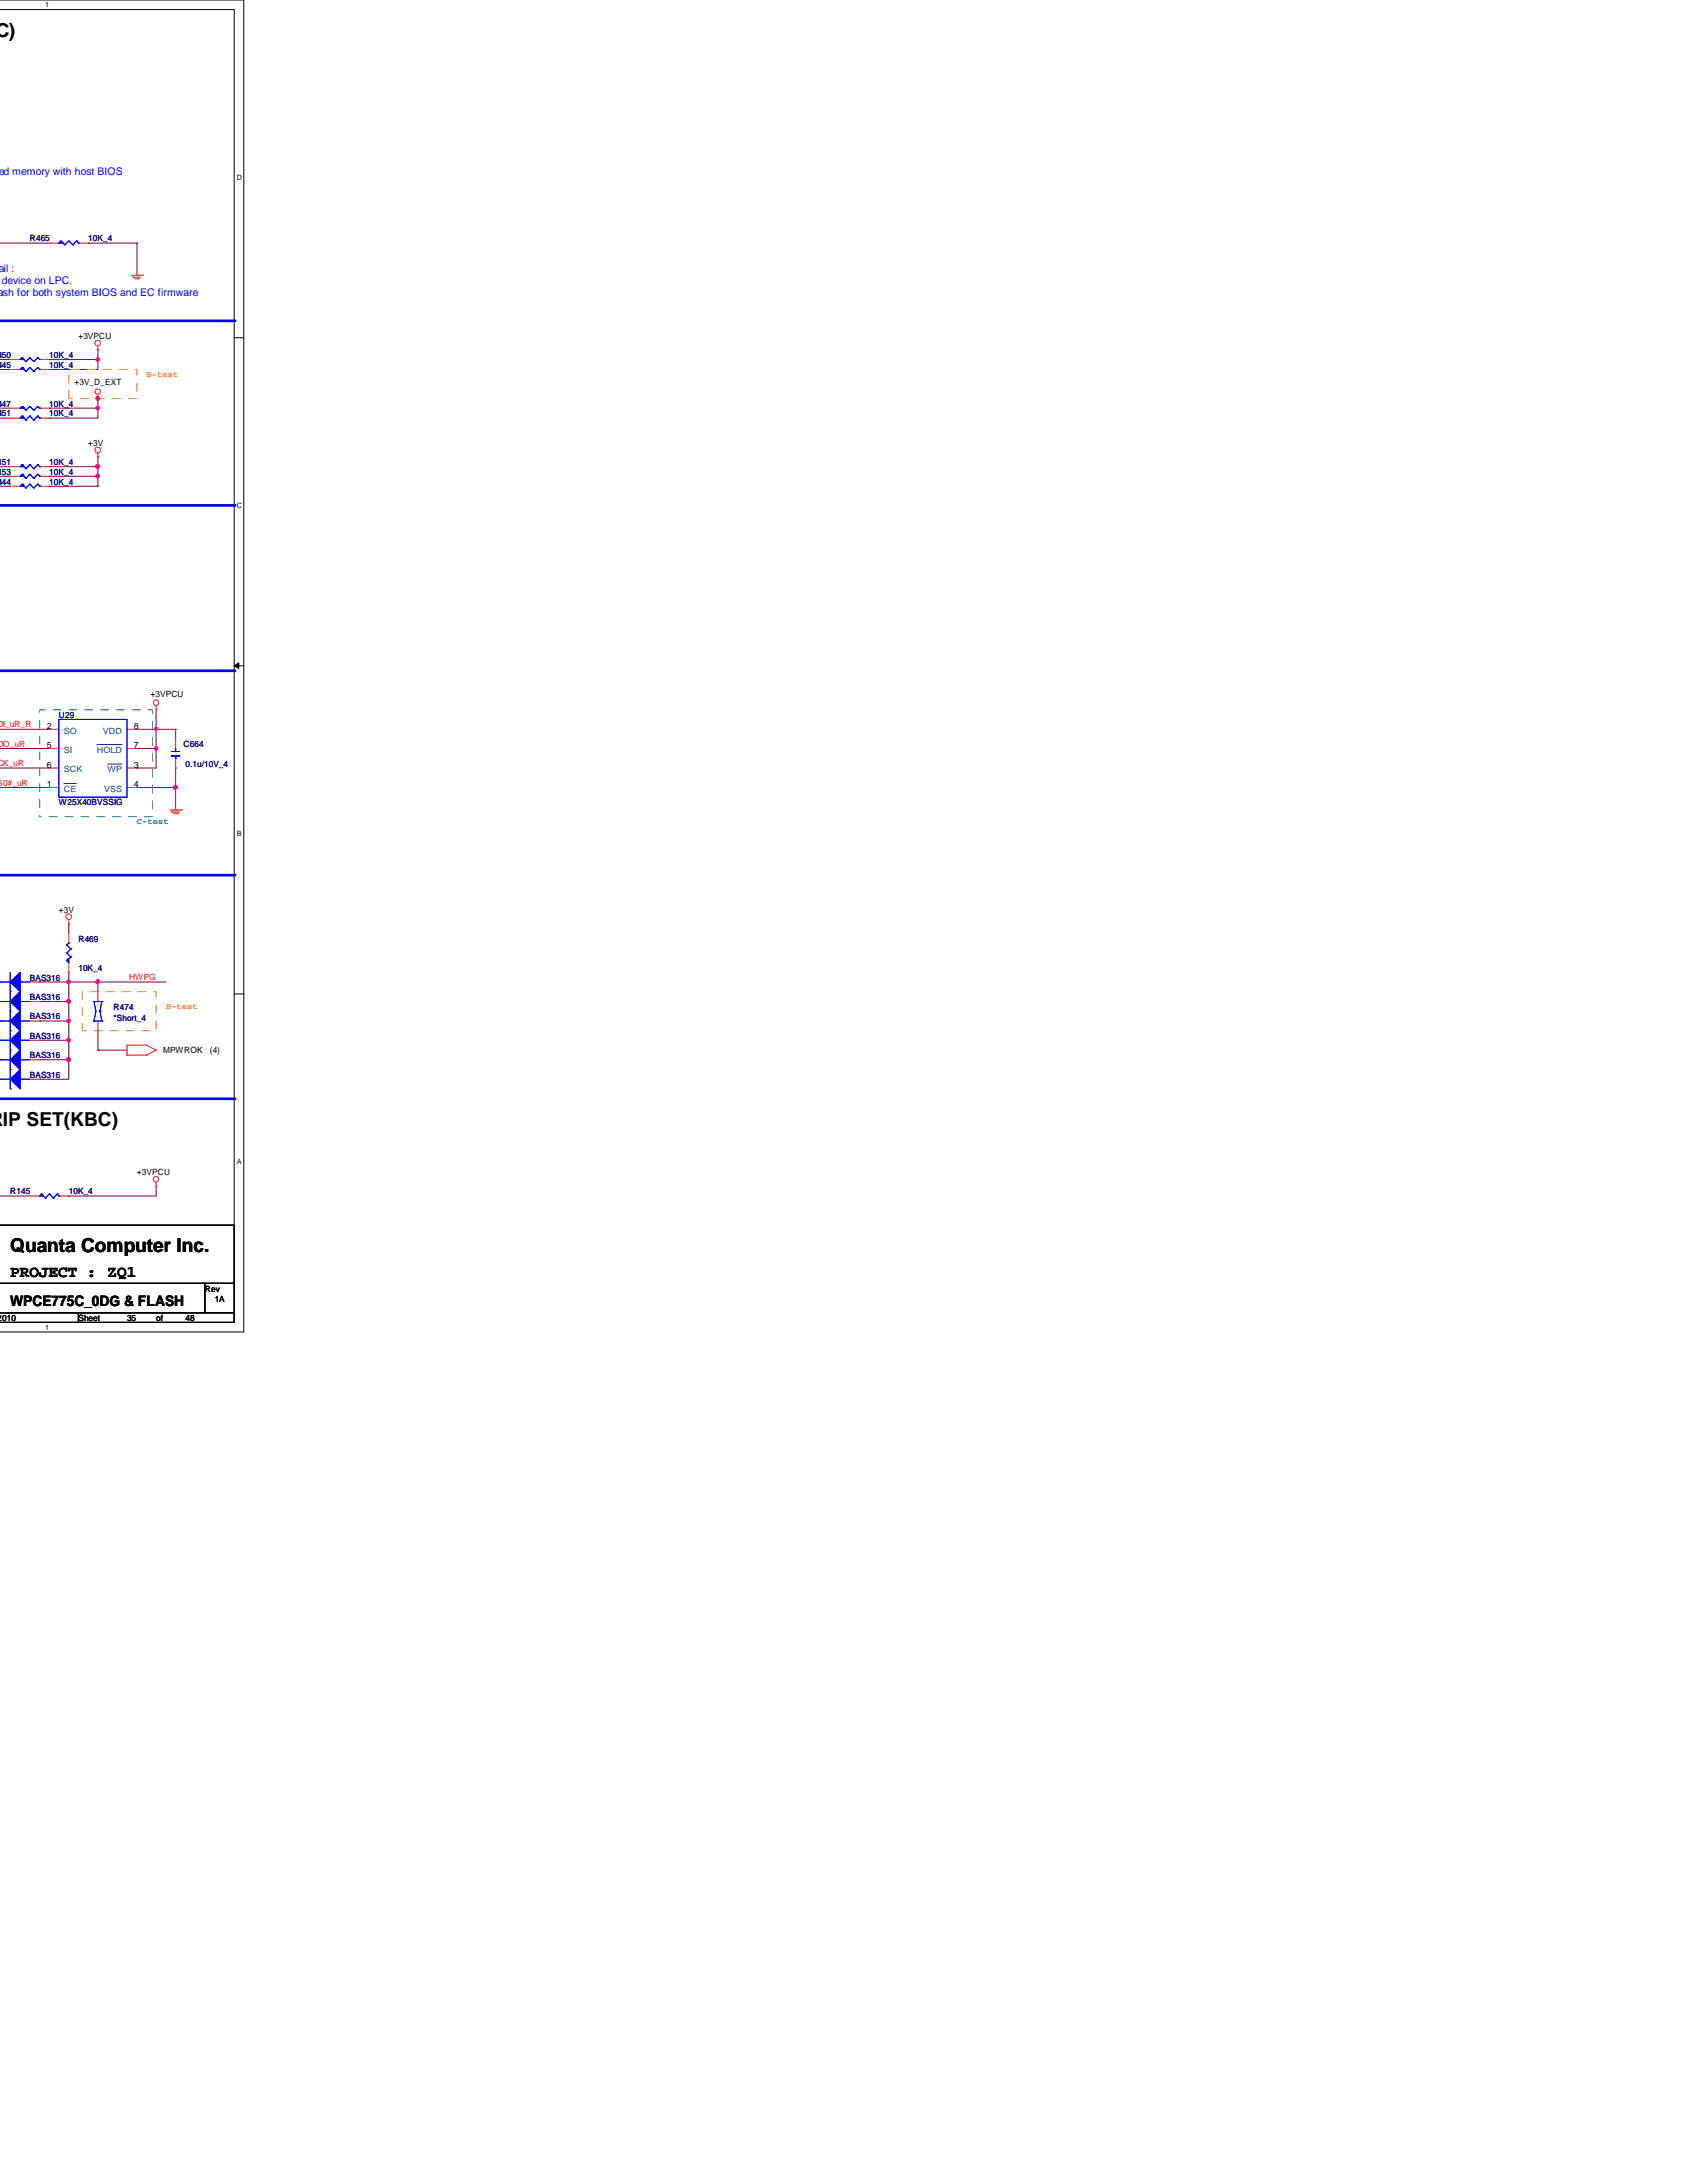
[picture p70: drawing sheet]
<svg xmlns="http://www.w3.org/2000/svg" width="216mm" height="279mm" viewBox="0 0 216 279" stroke-linecap="round" stroke-linejoin="round" font-family="sans-serif">
<defs><g id="words">
<g font-size="2.5">
<text x="-.6" y="4.7">C)</text>
<text x=".4" y="144.1">IP SET(KBC)</text>
<text x="1.3" y="160.3">Quanta Computer Inc.</text>
</g>
<text font-size="2.1" x="1.3" y="163.5">PROJECT : ZQ1</text>
<text font-size="1.9" x="1.3" y="167.2">WPCE775C_0DG &amp; FLASH</text>
<g font-size="1.4" fill="#00f">
<text x="-.7" y="22.4">red memory with host BIOS</text>
<text x="-.2" y="34.8">ail :</text>
<text x="-.6" y="37.9">lash for both system BIOS and EC firmware</text>
<text x=".3" y="36.4">device on LPC.</text>
</g>
<g font-size="1.1" fill="#000080">
<text x="3.8" y="30.9">R465</text>
<text x="11.3" y="30.9">10K_4</text>
<text x="-.3" y="45.8">450</text>
<text x="-.3" y="47.1">445</text>
<text x="6.3" y="45.8">10K_4</text>
<text x="6.3" y="47.1">10K_4</text>
<text x="-.3" y="53.3">451</text>
<text x="-.3" y="52.1">447</text>
<text x="6.3" y="53.3">10K_4</text>
<text x="6.3" y="52.1">10K_4</text>
<text x="-.3" y="59.5">151</text>
<text x="6.3" y="59.5">10K_4</text>
<text x="-.3" y="62">444</text>
<text x="-.3" y="60.8">153</text>
<text x="6.3" y="62">10K_4</text>
<text x="6.3" y="60.8">10K_4</text>
<text x="7.5" y="91.9">U29</text>
<text x="23.5" y="95.6">C664</text>
<text x="23.7" y="98.1">0.1u/10V_4</text>
<text x="7.5" y="103.1">W25X40BVSSIG</text>
<text x="3.8" y="125.5">BAS316</text>
<text x="10" y="120.5">R469</text>
<text x="10" y="124.2">10K_4</text>
<text x="3.8" y="128">BAS316</text>
<text x="3.8" y="130.5">BAS316</text>
<text x="14.5" y="129.2">R474</text>
<text x="14.5" y="130.7">*Short_4</text>
<text x="3.8" y="135.5">BAS316</text>
<text x="3.8" y="138">BAS316</text>
<text x="3.8" y="133">BAS316</text>
<text x="1.3" y="152.9">R145</text>
<text x="8.8" y="152.9">10K_4</text>
</g>
<g font-size="1.1">
<text x="10" y="43.3">+3VPCU</text>
<text x="9.5" y="49.3">+3V_D_EXT</text>
<text x="11.3" y="57.1">+3V</text>
<text x="19.3" y="89.2">+3VPCU</text>
<text x="6" y="93.3">2</text>
<text x="6" y="95.8">5</text>
<text x="17.1" y="95.8">7</text>
<text x="17.1" y="93.3">8</text>
<text x="6" y="100.8">1</text>
<text x="6" y="98.3">6</text>
<text x="17.1" y="98.3">3</text>
<text x="17.1" y="100.8">4</text>
<text x="7.5" y="116.8">+3V</text>
<text x="20.9" y="134.8">MPWROK</text>
<text x="26.8" y="134.8">(4)</text>
<text x="17.5" y="150.4">+3VPCU</text>
<text x="26.2" y="165.3">Rev</text>
<text x="27.5" y="166.6">1A</text>
<text x="-.9" y="169.1">, 2010</text>
<text x="10" y="169.1">Sheet</text>
<text x="16.3" y="169.1">35</text>
<text x="20" y="169.1">of</text>
<text x="23.7" y="169.1">48</text>
</g>
<g font-size="1.1" fill="#ff8000">
<text x="18.8" y="48.2">B-test</text>
<text x="21.3" y="129.1">B-test</text>
</g>
<g font-size="1.1" fill="#f00">
<text x="-.4" y="95.5">DO_uR</text>
<text x="-.4" y="93.1">DI_uR_R</text>
<text x="-.4" y="98">CK_uR</text>
<text x="-.3" y="100.5">S0#_uR</text>
<text x="16.5" y="125.4">HWPG</text>
</g>
<g font-size="1.1" fill="#004080">
<text x="8.2" y="93.9">SO</text>
<text x="13.2" y="93.9">VDD</text>
<text x="8.2" y="101.3">CE</text>
<text x="8.2" y="96.4">SI</text>
<text x="8.2" y="98.8">SCK</text>
<text x="12.4" y="96.4">HOLD</text>
<text x="13.3" y="101.3">VSS</text>
<text x="13.8" y="98.8">WP</text>
</g>
<text font-size="1.1" fill="#008080" x="17.5" y="105.5">C-test</text>
<g font-size=".9">
<text x="5.8" y=".9">1</text>
<text x="30.3" y="23">D</text>
<text x="30.3" y="65">C</text>
<text x="30.3" y="107">B</text>
<text x="30.3" y="149">A</text>
<text x="5.8" y="170.2">1</text>
</g>
</g></defs>
<path d="M-.1 0h31.3v170.5h-31.2M-.1 1.2h30.1v168h-30.1" fill="none" stroke="#000" stroke-width=".13"/>
<g fill="#fff">
<path d="M5.8 .1h.5v1h-.5z"/>
<path d="M5.8 169.4h.5v1h-.5z"/>
<path d="M30.3 22.2h.6v1h-.6z"/>
<path d="M30.3 64.2h.6v1h-.6z"/>
</g>
<path d="M30 43.2h1.2" fill="none" stroke="#000" stroke-width=".13"/>
<path d="M30.3 106.2h.6v1h-.6z" fill="#fff"/>
<path d="M30 85.2l.6-.4v.8zM30 85.2h1.2" fill="none" stroke="#000" stroke-width=".13"/>
<path d="M30 85.2l.6-.4v.8z" fill="#000"/>
<path d="M30.3 148.2h.6v1h-.6z" fill="#fff"/>
<path d="M30 127.2h1.2" fill="none" stroke="#000" stroke-width=".13"/>
<path d="M0 31.1h6.3M11.3 31.1h.1M11.3 31.1h6.2M8.8 118.2h.1M8.8 118.2v1.3M5.1 130.7h.1M5.1 130.7h3.7M0 153.1h3.8M8.8 153.1h.1M8.8 153.1h11.2" fill="none" stroke="#800040" stroke-width=".13"/>
<path d="M8.6 130.5h.3l.1 .1-.1 .2-.1 .1-.2-.1z" fill-rule="evenodd" fill="#f0f"/>
<path d="M8.6 130.5h.3l.1 .1-.1 .2-.1 .1-.2-.1z" fill="none" stroke="#f0f" stroke-width=".13"/>
<path d="M5.1 128.2h.1M5.1 125.7h.1M5.1 128.2h3.7M5.1 125.7h3.7M12.5 125.7h.1M12.5 125.7h8.8" fill="none" stroke="#800040" stroke-width=".13"/>
<path d="M8.6 125.5h.3l.1 .1-.1 .2-.1 .1-.2-.1z" fill-rule="evenodd" fill="#f0f"/>
<path d="M8.6 125.5h.3l.1 .1-.1 .2-.1 .1-.2-.1z" fill="none" stroke="#f0f" stroke-width=".13"/>
<path d="M17.5 31.1h.1M17.5 31.1v3.7M-.1 47.3h1.4M6.3 46h.1M6.3 46h6.2M17.5 95.8h.1M17.5 95.8h2.5M20 90.8h.1M20 90.8v2.5M22.5 98.3h.1M22.5 98.3v5M22.5 100.8h.1" fill="none" stroke="#800040" stroke-width=".13"/>
<path d="M12.3 45.9h.4v.1v.2h-.2h-.2z" fill-rule="evenodd" fill="#f0f"/>
<path d="M12.3 45.9h.4v.1v.2h-.2h-.2z" fill="none" stroke="#f0f" stroke-width=".13"/>
<g fill="none" stroke="#800040" stroke-width=".13">
<path d="M12.5 44.8h.1M12.5 44.8v1.2M17.5 93.3h.1M17.5 93.3h5M20 95.8h.1M20 93.3h.1M20 95.8v2.5M12.5 131.9h.1M12.5 125.7h.1M12.5 125.7v1.2M12.5 131.9v2.5M20 151.8h.1"/>
<path d="M20 151.8v1.3"/>
</g>
<path d="M12.3 125.5h.4v.1v.2l-.2 .1-.2-.1z" fill-rule="evenodd" fill="#f0f"/>
<path d="M12.3 125.5h.4v.1v.2l-.2 .1-.2-.1z" fill="none" stroke="#f0f" stroke-width=".13"/>
<path d="M8.8 130.7h.1M8.8 128.2h.1M8.8 128.2v4.9M12.5 134.4h.1M12.5 134.4h3.8" fill="none" stroke="#800040" stroke-width=".13"/>
<path d="M8.6 128h.3l.1 .1-.1 .2-.1 .1-.2-.1z" fill-rule="evenodd" fill="#f0f"/>
<path d="M8.6 128h.3l.1 .1-.1 .2-.1 .1-.2-.1z" fill="none" stroke="#f0f" stroke-width=".13"/>
<path d="M5.1 133.1h.1M5.1 133.1h3.7" fill="none" stroke="#800040" stroke-width=".13"/>
<path d="M8.6 133h.3l.1 .1-.1 .2-.1 .1-.2-.1z" fill-rule="evenodd" fill="#f0f"/>
<path d="M8.6 133h.3l.1 .1-.1 .2-.1 .1-.2-.1z" fill="none" stroke="#f0f" stroke-width=".13"/>
<path d="M-.1 46h1.4M6.3 47.3h.1M6.3 47.3h6.2M17.5 100.8h.1M17.5 100.8h5M8.8 125.7h.1M8.8 125.7v2.5" fill="none" stroke="#800040" stroke-width=".13"/>
<path d="M22.3 100.6h.3l.1 .2-.1 .1-.2 .1-.1-.1z" fill-rule="evenodd" fill="#f0f"/>
<path d="M22.3 100.6h.3l.1 .2-.1 .1-.2 .1-.1-.1z" fill="none" stroke="#f0f" stroke-width=".13"/>
<path d="M20 93.3h.1M20 93.3v2.5M22.5 93.3h.1M22.5 93.3v1.3" fill="none" stroke="#800040" stroke-width=".13"/>
<path d="M19.8 95.6h.3l.1 .2-.1 .1-.1 .1-.2-.1z" fill-rule="evenodd" fill="#f0f"/>
<path d="M19.8 95.6h.3l.1 .2-.1 .1-.1 .1-.2-.1z" fill="none" stroke="#f0f" stroke-width=".13"/>
<path d="M19.8 93.1h.3l.1 .2-.1 .1-.1 .1-.2-.1z" fill-rule="evenodd" fill="#f0f"/>
<path d="M19.8 93.1h.3l.1 .2-.1 .1-.1 .1-.2-.1z" fill="none" stroke="#f0f" stroke-width=".13"/>
<path d="M-.1 59.7h1.4M6.3 59.7h.1M6.3 59.7h6.2M-.1 98.3h6.4M-.1 95.8h6.4M0 93.3h6.3M17.5 98.3h.1M17.5 98.3h2.5M0 100.8h6.3" fill="none" stroke="#800040" stroke-width=".13"/>
<path d="M12.3 59.5h.4v.2v.2h-.2h-.2z" fill-rule="evenodd" fill="#f0f"/>
<path d="M12.3 59.5h.4v.2v.2h-.2h-.2z" fill="none" stroke="#f0f" stroke-width=".13"/>
<path d="M6.3 61h.1M6.3 61h6.2" fill="none" stroke="#800040" stroke-width=".13"/>
<path d="M12.3 60.8h.4v.1v.2l-.2 .1-.2-.1z" fill-rule="evenodd" fill="#f0f"/>
<path d="M12.3 60.8h.4v.1v.2l-.2 .1-.2-.1z" fill="none" stroke="#f0f" stroke-width=".13"/>
<path d="M12.5 59.7v1.3M-.1 61h1.4M12.5 61h.1" fill="none" stroke="#800040" stroke-width=".13"/>
<path d="M12.3 59.5h.4v.2v.2h-.2h-.2z" fill-rule="evenodd" fill="#f0f"/>
<path d="M12.3 59.5h.4v.2v.2h-.2h-.2z" fill="none" stroke="#f0f" stroke-width=".13"/>
<path d="M5.1 135.6h.1M5.1 135.6h3.7" fill="none" stroke="#800040" stroke-width=".13"/>
<path d="M8.6 135.4h.3l.1 .2-.1 .2h-.1h-.2z" fill-rule="evenodd" fill="#f0f"/>
<path d="M8.6 135.4h.3l.1 .2-.1 .2h-.1h-.2z" fill="none" stroke="#f0f" stroke-width=".13"/>
<path d="M5.1 138.1h.1M8.8 135.6h.1M8.8 124.5h.1M8.8 133.1h.1M8.8 125.7h.1M8.8 124.5v1.2M8.8 133.1v5h-3.7M8.8 125.7h3.7" fill="none" stroke="#800040" stroke-width=".13"/>
<path d="M12.3 125.5h.4v.1v.2l-.2 .1-.2-.1z" fill-rule="evenodd" fill="#f0f"/>
<path d="M12.3 125.5h.4v.1v.2l-.2 .1-.2-.1z" fill="none" stroke="#f0f" stroke-width=".13"/>
<g fill="none" stroke="#800040" stroke-width=".13">
<path d="M-.1 53.5h1.4M-.1 52.2h1.4M6.3 53.5h.1M6.3 52.2h.1M6.3 53.5h6.2M6.3 52.2h6.2M12.5 46h.1M12.5 58.5h.1M12.5 46v1.3M12.5 58.5v1.2M-.1 62.2h1.4M6.3 62.2h.1"/>
<path d="M6.3 62.2h6.2M12.5 62.2h.1M12.5 61v1.2"/>
</g>
<path d="M12.3 52.1h.4v.1v.2l-.2 .1-.2-.1z" fill-rule="evenodd" fill="#f0f"/>
<path d="M12.3 52.1h.4v.1v.2l-.2 .1-.2-.1z" fill="none" stroke="#f0f" stroke-width=".13"/>
<path d="M12.5 52.2h.1M12.5 51h.1M12.5 51v2.5" fill="none" stroke="#800040" stroke-width=".13"/>
<path d="M12.3 50.8h.4v.2v.1l-.2 .1-.2-.1z" fill-rule="evenodd" fill="#f0f"/>
<path d="M12.3 50.8h.4v.2v.1l-.2 .1-.2-.1z" fill="none" stroke="#f0f" stroke-width=".13"/>
<g fill="none" stroke="#f00" stroke-width=".13">
<path d="M16.8 35.2h1.4M17 35.5h.1M17 35.5h1M17.3 35.7h.4M17.5 35.2h.1M17.5 34.8v.4M17.7 35.7h.1M18.2 35.2h.1M12.5 44.8h.1M12.5 58.5h.1M12.5 51h.1M12.5 44.3v.5"/>
<path d="M12.5 50.5v.5M12.5 58v.5M20 90.8h.1M20 90.3v.5M8.8 118.2h.1M8.8 117.7v.5M21.8 103.7h1.4M22 103.9h.1M22 103.9h1M22.2 104.1h.5M22.5 103.7h.1M22.5 103.3v.4"/>
<path d="M22.7 104.1h.1M23.2 103.7h.1M16.3 135h.1M16.3 133.8h.1M16.3 133.8h2.5M16.3 135h2.5M16.3 133.8v1.2M18.8 133.8h.1M18.8 135h.1M18.8 133.8l1.2 .6M20 134.4h.1M20 134.4l-1.2 .6"/>
<path d="M20 151.8h.1M20 151.3v.5"/>
<circle cx="12.5" cy="57.6" r=".37"/>
<circle cx="12.5" cy="50.1" r=".36"/>
<circle cx="12.5" cy="43.9" r=".36"/>
<circle cx="20" cy="89.9" r=".35"/>
<circle cx="8.8" cy="117.3" r=".37"/>
<circle cx="20" cy="150.9" r=".35"/>
</g>
<path d="M-.1 156.8h30.1v7.5h-30.1h26.3v3.7h-26.3h10.1v1.2h-10.1M10 168h20v1.2h-20zM26.2 164.3h3.8v3.7h-3.8z" fill="none" stroke="#000" stroke-width=".13"/>
<path d="M0 41.1h30" fill="none" stroke="#00f" stroke-width=".34"/>
<circle cx="30" cy="41.1" r=".17" fill="#00f"/>
<path d="M0 64.7h30" fill="none" stroke="#00f" stroke-width=".34"/>
<circle cx="30" cy="64.7" r=".17" fill="#00f"/>
<path d="M0 85.9h30" fill="none" stroke="#00f" stroke-width=".34"/>
<circle cx="30" cy="85.9" r=".17" fill="#00f"/>
<path d="M0 112h30" fill="none" stroke="#00f" stroke-width=".34"/>
<circle cx="30" cy="112" r=".17" fill="#00f"/>
<path d="M-.1 140.6h30.1" fill="none" stroke="#00f" stroke-width=".34"/>
<circle cx="30" cy="140.6" r=".17" fill="#00f"/>
<path d="M8.8 47.3h8.7v3.7h-8.7z" fill="none" stroke="#ff8000" stroke-width=".13" stroke-dasharray="1 1 1 1 1 1 1 1" stroke-dashoffset="-7087.1"/>
<path d="M10.5 126.9h9.5v5h-9.5z" fill="none" stroke="#ff8000" stroke-width=".13" stroke-dasharray="1 1 1 1 1 1 1 1" stroke-dashoffset="-7091.2"/>
<path d="M5.1 90.8h14.4v13.7h-14.4z" fill="none" stroke="#008080" stroke-width=".13" stroke-dasharray="1 1 1 1 1 1 1 1" stroke-dashoffset="907.1"/>
<path d="M22.5 94.6v1.2M22.5 97.1v1.2" fill="none" stroke="#f00" stroke-width=".13"/>
<path d="M22 96.2h.1M22 96.2h1M22.5 96.2h.1M22.5 97.1h.1M22.5 95.8v.4M22.5 96.8v.3" fill="none" stroke="#00f" stroke-width=".13"/>
<path d="M22 96.7h1v.1h-1z" fill-rule="evenodd" fill="#00f"/>
<path d="M22 96.7h1v.1h-1zM22 96.2h.1M22 96.2h1M22.5 96.2h.1M22.5 97.1h.1M22.5 95.8v.4M22.5 96.8v.3" fill="none" stroke="#00f" stroke-width=".13"/>
<path d="M22 96.7h1v.1h-1z" fill-rule="evenodd" fill="#00f"/>
<path d="M22 96.7h1v.1h-1z" fill="none" stroke="#00f" stroke-width=".13"/>
<path d="M0 135.6h.1M3.8 135.6h1.3" fill="none" stroke="#f00" stroke-width=".13"/>
<path d="M1.3 135.6l1.3-1.2v2.5z" fill="#00f"/>
<path d="M.1 135.6h.1M.1 135.6h1.2M1.3 135.6l1.3-1.2v2.5zM1.3 136.9h.1M1.3 134.4v2.5M2.6 135.6h.1M2.6 135.6h1.2" fill="none" stroke="#00f" stroke-width=".13"/>
<path d="M1.3 135.6l1.3-1.2v2.5z" fill="#00f"/>
<g fill="none" stroke="#00f" stroke-width=".13">
<path d="M2.8 59.5h.1M2.8 59.5l-.2 .2M2.8 59.5l.5 .5M3.3 60h.1M3.8 59.5h.1M3.8 59.5l-.5 .5M3.8 59.5l.5 .5M4.3 60h.1M4.8 59.5h.1M4.8 59.5l-.5 .5M4.8 59.5l.3 .2M5.1 59.7h.1"/>
<path d="M.1 135.6h.1M.1 135.6h1.2M1.3 135.6l1.3-1.2v2.5zM1.3 136.9h.1M1.3 134.4v2.5M2.6 135.6h.1M2.6 135.6h1.2"/>
</g>
<path d="M1.3 59.7h1.3M5.1 59.7h1.2" fill="none" stroke="#f00" stroke-width=".13"/>
<path d="M2.8 59.5l.3 .2h-.5l.2-.2 .3 .2z" fill-rule="evenodd" fill="#00f"/>
<g fill="none" stroke="#00f" stroke-width=".13">
<path d="M2.8 59.5l.3 .2h-.5l.2-.2 .3 .2zM2.8 59.5h.1M2.8 59.5l-.2 .2M2.8 59.5l.5 .5M3.3 60h.1M3.8 59.5h.1M3.8 59.5l-.5 .5M3.8 59.5l.5 .5M4.3 60h.1M4.8 59.5h.1M4.8 59.5l-.5 .5M4.8 59.5l.3 .2"/>
<path d="M5.1 59.7h.1"/>
</g>
<path d="M2.8 59.5l.3 .2h-.5l.2-.2 .3 .2z" fill-rule="evenodd" fill="#00f"/>
<path d="M2.8 59.5l.3 .2h-.5l.2-.2 .3 .2z" fill="none" stroke="#00f" stroke-width=".13"/>
<path d="M0 125.7h.1M3.8 125.7h1.3" fill="none" stroke="#f00" stroke-width=".13"/>
<path d="M1.3 125.7l1.3-1.2v2.4z" fill="#00f"/>
<path d="M.1 125.7h.1M.1 125.7h1.2M1.3 125.7l1.3-1.2v2.4zM1.3 126.9h.1M1.3 124.5v2.4M2.6 125.7h.1M2.6 125.7h1.2" fill="none" stroke="#00f" stroke-width=".13"/>
<path d="M1.3 125.7l1.3-1.2v2.4z" fill="#00f"/>
<g fill="none" stroke="#00f" stroke-width=".13">
<path d="M7.8 30.9h.1M7.8 30.9l-.3 .2M7.8 30.9l.5 .4M8.3 31.3h.1M8.8 30.9h.1M8.8 30.9l-.5 .4M8.8 30.9l.5 .4M9.3 31.3h.1M9.8 30.9h.1M9.8 30.9l-.5 .4M9.8 30.9l.2 .2M10 31.1h.1"/>
<path d="M.1 125.7h.1M.1 125.7h1.2M1.3 125.7l1.3-1.2v2.4zM1.3 126.9h.1M1.3 124.5v2.4M2.6 125.7h.1M2.6 125.7h1.2"/>
</g>
<path d="M6.3 31.1h1.2M10 31.1h1.3" fill="none" stroke="#f00" stroke-width=".13"/>
<path d="M7.5 31.1l.3-.2 .2 .2-.2-.2 .2 .2z" fill-rule="evenodd" fill="#00f"/>
<g fill="none" stroke="#00f" stroke-width=".13">
<path d="M7.5 31.1l.3-.2 .2 .2-.2-.2 .2 .2zM7.8 30.9h.1M7.8 30.9l-.3 .2M7.8 30.9l.5 .4M8.3 31.3h.1M8.8 30.9h.1M8.8 30.9l-.5 .4M8.8 30.9l.5 .4M9.3 31.3h.1M9.8 30.9h.1M9.8 30.9l-.5 .4M9.8 30.9l.2 .2"/>
<path d="M10 31.1h.1"/>
</g>
<path d="M7.5 31.1l.3-.2 .2 .2-.2-.2 .2 .2z" fill-rule="evenodd" fill="#00f"/>
<path d="M7.5 31.1l.3-.2 .2 .2-.2-.2 .2 .2z" fill="none" stroke="#00f" stroke-width=".13"/>
<path d="M0 128.2h.1M3.8 128.2h1.3" fill="none" stroke="#f00" stroke-width=".13"/>
<path d="M2.6 126.9v2.5l-1.3-1.2z" fill="#00f"/>
<path d="M.1 128.2h.1M.1 128.2h1.2M1.3 129.4h.1M1.3 126.9v2.5M2.6 126.9v2.5l-1.3-1.2zM2.6 128.2h.1M2.6 128.2h1.2" fill="none" stroke="#00f" stroke-width=".13"/>
<path d="M2.6 126.9v2.5l-1.3-1.2z" fill="#00f"/>
<g fill="none" stroke="#00f" stroke-width=".13">
<path d="M2.8 62h.1M2.8 62l-.2 .2M2.8 62l.5 .4M3.3 62.4h.1M3.8 62h.1M3.8 62l-.5 .4M3.8 62l.5 .4M4.3 62.4h.1M4.8 62h.1M4.8 62l-.5 .4M4.8 62l.3 .2M5.1 62.2h.1"/>
<path d="M.1 128.2h.1M.1 128.2h1.2M1.3 129.4h.1M1.3 126.9v2.5M2.6 126.9v2.5l-1.3-1.2zM2.6 128.2h.1M2.6 128.2h1.2M12 128.2h.1M12 130.7h.1M12 128.2h1M12 128.2l.3 1.2-.3 1.3M12 130.7h1"/>
<path d="M12.8 129.4h.1M12.8 129.4l.2 1.3M13 128.2h.1M13 130.7h.1M13 128.2l-.2 1.2"/>
</g>
<path d="M1.3 62.2h1.3M5.1 62.2h1.2M12.5 126.9v1.3M12.5 130.7v1.2" fill="none" stroke="#f00" stroke-width=".13"/>
<path d="M2.6 62.2l.2-.2 .3 .2-.3-.2 .3 .2z" fill-rule="evenodd" fill="#00f"/>
<g fill="none" stroke="#00f" stroke-width=".13">
<path d="M2.6 62.2l.2-.2 .3 .2-.3-.2 .3 .2zM2.8 62h.1M2.8 62l-.2 .2M2.8 62l.5 .4M3.3 62.4h.1M3.8 62h.1M3.8 62l-.5 .4M3.8 62l.5 .4M4.3 62.4h.1M4.8 62h.1M4.8 62l-.5 .4M4.8 62l.3 .2"/>
<path d="M5.1 62.2h.1"/>
</g>
<path d="M2.6 62.2l.2-.2 .3 .2-.3-.2 .3 .2z" fill-rule="evenodd" fill="#00f"/>
<g fill="none" stroke="#00f" stroke-width=".13">
<path d="M2.8 53.3h.1M2.8 53.3l-.2 .2M2.8 53.3l.5 .5M3.3 53.8h.1M3.8 53.3h.1M3.8 53.3l-.5 .5M3.8 53.3l.5 .5M4.3 53.8h.1M4.8 53.3h.1M4.8 53.3l-.5 .5M4.8 53.3l.3 .2M5.1 53.5h.1"/>
<path d="M2.6 62.2l.2-.2 .3 .2-.3-.2 .3 .2z"/>
</g>
<path d="M1.3 53.5h1.3M5.1 53.5h1.2" fill="none" stroke="#f00" stroke-width=".13"/>
<path d="M2.6 53.5l.2-.2 .3 .2-.3-.2 .3 .2z" fill-rule="evenodd" fill="#00f"/>
<g fill="none" stroke="#00f" stroke-width=".13">
<path d="M2.6 53.5l.2-.2 .3 .2-.3-.2 .3 .2zM2.8 53.3h.1M2.8 53.3l-.2 .2M2.8 53.3l.5 .5M3.3 53.8h.1M3.8 53.3h.1M3.8 53.3l-.5 .5M3.8 53.3l.5 .5M4.3 53.8h.1M4.8 53.3h.1M4.8 53.3l-.5 .5M4.8 53.3l.3 .2"/>
<path d="M5.1 53.5h.1"/>
</g>
<path d="M2.6 53.5l.2-.2 .3 .2-.3-.2 .3 .2z" fill-rule="evenodd" fill="#00f"/>
<g fill="none" stroke="#00f" stroke-width=".13">
<path d="M2.6 53.5l.2-.2 .3 .2-.3-.2 .3 .2zM5.3 152.8h.1M5.3 152.8l-.2 .3M5.3 152.8l.5 .5M5.8 153.3h.1M6.3 152.8h.1M6.3 152.8l-.5 .5M6.3 152.8l.5 .5M6.8 153.3h.1M7.3 152.8h.1M7.3 152.8l-.5 .5M7.3 152.8l.2 .3"/>
<path d="M7.5 153.1h.1"/>
</g>
<path d="M3.8 153.1h1.3M7.5 153.1h1.3" fill="none" stroke="#f00" stroke-width=".13"/>
<path d="M5.3 152.8l.2 .3h-.4l.2-.3 .2 .3z" fill-rule="evenodd" fill="#00f"/>
<g fill="none" stroke="#00f" stroke-width=".13">
<path d="M5.3 152.8l.2 .3h-.4l.2-.3 .2 .3zM5.3 152.8h.1M5.3 152.8l-.2 .3M5.3 152.8l.5 .5M5.8 153.3h.1M6.3 152.8h.1M6.3 152.8l-.5 .5M6.3 152.8l.5 .5M6.8 153.3h.1M7.3 152.8h.1M7.3 152.8l-.5 .5M7.3 152.8l.2 .3"/>
<path d="M7.5 153.1h.1"/>
</g>
<path d="M5.3 152.8l.2 .3h-.4l.2-.3 .2 .3z" fill-rule="evenodd" fill="#00f"/>
<g fill="none" stroke="#00f" stroke-width=".13">
<path d="M8.6 122.9h.1M8.6 122h.1M8.6 120.9h.1M8.6 122.9l.2 .3M8.6 122l.5 .5M8.6 120.9l.5 .6M8.8 120.7h.1M8.8 120.7l-.2 .2M9.1 122.5h.1M9.1 121.5h.1M9.1 122.5l-.5 .4M9.1 121.5l-.5 .5"/>
<path d="M5.3 152.8l.2 .3h-.4l.2-.3 .2 .3z"/>
</g>
<path d="M8.8 119.5v1.2M8.8 123.2v1.3" fill="none" stroke="#f00" stroke-width=".13"/>
<path d="M8.8 122.7v.5l-.2-.3z" fill-rule="evenodd" fill="#00f"/>
<g fill="none" stroke="#00f" stroke-width=".13">
<path d="M8.6 122.9h.1M8.6 122h.1M8.6 120.9h.1M8.6 122.9l.2 .3M8.6 122l.5 .5M8.6 120.9l.5 .6M8.8 122.7v.5l-.2-.3zM8.8 120.7h.1M8.8 120.7l-.2 .2M9.1 122.5h.1M9.1 121.5h.1M9.1 122.5l-.5 .4"/>
<path d="M9.1 121.5l-.5 .5"/>
</g>
<path d="M8.8 122.7v.5l-.2-.3z" fill-rule="evenodd" fill="#00f"/>
<path d="M8.8 122.7v.5l-.2-.3z" fill="none" stroke="#00f" stroke-width=".13"/>
<path d="M0 138.1h.1M3.8 138.1h1.3" fill="none" stroke="#f00" stroke-width=".13"/>
<path d="M1.3 138.1l1.3-1.2v2.5z" fill="#00f"/>
<path d="M.1 138.1h.1M.1 138.1h1.2M1.3 138.1l1.3-1.2v2.5zM1.3 139.4h.1M1.3 136.9v2.5M2.6 138.1h.1M2.6 138.1h1.2" fill="none" stroke="#00f" stroke-width=".13"/>
<path d="M1.3 138.1l1.3-1.2v2.5z" fill="#00f"/>
<g fill="none" stroke="#00f" stroke-width=".13">
<path d="M2.8 45.8h.1M2.8 45.8l-.2 .2M2.8 45.8l.5 .5M3.3 46.3h.1M3.8 45.8h.1M3.8 45.8l-.5 .5M3.8 45.8l.5 .5M4.3 46.3h.1M4.8 45.8h.1M4.8 45.8l-.5 .5M4.8 45.8l.3 .2M5.1 46h.1"/>
<path d="M.1 138.1h.1M.1 138.1h1.2M1.3 138.1l1.3-1.2v2.5zM1.3 139.4h.1M1.3 136.9v2.5M2.6 138.1h.1M2.6 138.1h1.2"/>
</g>
<path d="M1.3 46h1.3M5.1 46h1.2" fill="none" stroke="#f00" stroke-width=".13"/>
<path d="M2.6 46l.2-.2 .3 .2-.3-.2 .3 .2z" fill-rule="evenodd" fill="#00f"/>
<g fill="none" stroke="#00f" stroke-width=".13">
<path d="M2.6 46l.2-.2 .3 .2-.3-.2 .3 .2zM2.8 45.8h.1M2.8 45.8l-.2 .2M2.8 45.8l.5 .5M3.3 46.3h.1M3.8 45.8h.1M3.8 45.8l-.5 .5M3.8 45.8l.5 .5M4.3 46.3h.1M4.8 45.8h.1M4.8 45.8l-.5 .5M4.8 45.8l.3 .2"/>
<path d="M5.1 46h.1"/>
</g>
<path d="M2.6 46l.2-.2 .3 .2-.3-.2 .3 .2z" fill-rule="evenodd" fill="#00f"/>
<g fill="none" stroke="#00f" stroke-width=".13">
<path d="M2.6 46l.2-.2 .3 .2-.3-.2 .3 .2zM2.8 47h.1M2.8 47l-.2 .3M2.8 47l.5 .5M3.3 47.5h.1M3.8 47h.1M3.8 47l-.5 .5M3.8 47l.5 .5M4.3 47.5h.1M4.8 47h.1M4.8 47l-.5 .5M4.8 47l.3 .3"/>
<path d="M5.1 47.3h.1"/>
</g>
<path d="M1.3 47.3h1.3M5.1 47.3h1.2" fill="none" stroke="#f00" stroke-width=".13"/>
<path d="M2.6 47.3l.2-.3 .3 .3-.3-.3 .3 .3z" fill-rule="evenodd" fill="#00f"/>
<g fill="none" stroke="#00f" stroke-width=".13">
<path d="M2.6 47.3l.2-.3 .3 .3-.3-.3 .3 .3zM2.8 47h.1M2.8 47l-.2 .3M2.8 47l.5 .5M3.3 47.5h.1M3.8 47h.1M3.8 47l-.5 .5M3.8 47l.5 .5M4.3 47.5h.1M4.8 47h.1M4.8 47l-.5 .5M4.8 47l.3 .3"/>
<path d="M5.1 47.3h.1"/>
</g>
<path d="M2.6 47.3l.2-.3 .3 .3-.3-.3 .3 .3z" fill-rule="evenodd" fill="#00f"/>
<path d="M2.6 47.3l.2-.3 .3 .3-.3-.3 .3 .3z" fill="none" stroke="#00f" stroke-width=".13"/>
<path d="M0 130.7h.1M3.8 130.7h1.3" fill="none" stroke="#f00" stroke-width=".13"/>
<path d="M2.6 129.4v2.5l-1.3-1.2z" fill="#00f"/>
<path d="M.1 130.7h.1M.1 130.7h1.2M1.3 131.9h.1M1.3 129.4v2.5M2.6 129.4v2.5l-1.3-1.2zM2.6 130.7h.1M2.6 130.7h1.2" fill="none" stroke="#00f" stroke-width=".13"/>
<path d="M2.6 129.4v2.5l-1.3-1.2z" fill="#00f"/>
<g fill="none" stroke="#00f" stroke-width=".13">
<path d="M2.8 60.7h.1M2.8 60.7l-.2 .3M2.8 60.7l.5 .5M3.3 61.2h.1M3.8 60.7h.1M3.8 60.7l-.5 .5M3.8 60.7l.5 .5M4.3 61.2h.1M4.8 60.7h.1M4.8 60.7l-.5 .5M4.8 60.7l.3 .3M5.1 61h.1"/>
<path d="M.1 130.7h.1M.1 130.7h1.2M1.3 131.9h.1M1.3 129.4v2.5M2.6 129.4v2.5l-1.3-1.2zM2.6 130.7h.1M2.6 130.7h1.2"/>
</g>
<path d="M1.3 61h1.3M5.1 61h1.2" fill="none" stroke="#f00" stroke-width=".13"/>
<path d="M2.6 61l.2-.3 .3 .3-.3-.3 .3 .3z" fill-rule="evenodd" fill="#00f"/>
<g fill="none" stroke="#00f" stroke-width=".13">
<path d="M2.6 61l.2-.3 .3 .3-.3-.3 .3 .3zM2.8 60.7h.1M2.8 60.7l-.2 .3M2.8 60.7l.5 .5M3.3 61.2h.1M3.8 60.7h.1M3.8 60.7l-.5 .5M3.8 60.7l.5 .5M4.3 61.2h.1M4.8 60.7h.1M4.8 60.7l-.5 .5M4.8 60.7l.3 .3"/>
<path d="M5.1 61h.1"/>
</g>
<path d="M2.6 61l.2-.3 .3 .3-.3-.3 .3 .3z" fill-rule="evenodd" fill="#00f"/>
<path d="M2.6 61l.2-.3 .3 .3-.3-.3 .3 .3z" fill="none" stroke="#00f" stroke-width=".13"/>
<path d="M0 133.1h.1M3.8 133.1h1.3" fill="none" stroke="#f00" stroke-width=".13"/>
<path d="M1.3 133.1l1.3-1.2v2.5z" fill="#00f"/>
<path d="M.1 133.1h.1M.1 133.1h1.2M1.3 133.1l1.3-1.2v2.5zM1.3 134.4h.1M1.3 131.9v2.5M2.6 133.1h.1M2.6 133.1h1.2" fill="none" stroke="#00f" stroke-width=".13"/>
<path d="M1.3 133.1l1.3-1.2v2.5z" fill="#00f"/>
<g fill="none" stroke="#00f" stroke-width=".13">
<path d="M2.8 52h.1M2.8 52l-.2 .2M2.8 52l.5 .5M3.3 52.5h.1M3.8 52h.1M3.8 52l-.5 .5M3.8 52l.5 .5M4.3 52.5h.1M4.8 52h.1M4.8 52l-.5 .5M4.8 52l.3 .2M5.1 52.2h.1"/>
<path d="M.1 133.1h.1M.1 133.1h1.2M1.3 133.1l1.3-1.2v2.5zM1.3 134.4h.1M1.3 131.9v2.5M2.6 133.1h.1M2.6 133.1h1.2"/>
</g>
<path d="M1.3 52.2h1.3M5.1 52.2h1.2" fill="none" stroke="#f00" stroke-width=".13"/>
<path d="M2.6 52.2l.2-.2 .3 .2-.3-.2 .3 .2z" fill-rule="evenodd" fill="#00f"/>
<g fill="none" stroke="#00f" stroke-width=".13">
<path d="M2.6 52.2l.2-.2 .3 .2-.3-.2 .3 .2zM2.8 52h.1M2.8 52l-.2 .2M2.8 52l.5 .5M3.3 52.5h.1M3.8 52h.1M3.8 52l-.5 .5M3.8 52l.5 .5M4.3 52.5h.1M4.8 52h.1M4.8 52l-.5 .5M4.8 52l.3 .2"/>
<path d="M5.1 52.2h.1"/>
</g>
<path d="M2.6 52.2l.2-.2 .3 .2-.3-.2 .3 .2z" fill-rule="evenodd" fill="#00f"/>
<path d="M2.6 52.2l.2-.2 .3 .2-.3-.2 .3 .2zM7.5 92.1h8.8v9.9h-8.8z" fill="none" stroke="#00f" stroke-width=".13"/>
<path d="M6.3 93.3h1.2M6.3 98.3h1.2M6.3 95.8h1.2M16.3 93.3h1.2M16.3 98.3h1.2M16.3 95.8h1.2M6.3 100.8h1.2M16.3 100.8h1.2" fill="none" stroke="#f00" stroke-width=".13"/>
<path d="M12.4 95.3h3.2M13.8 97.8h1.8M8.2 100.3h1.6" fill="none" stroke="#004080" stroke-width=".13"/>
<path d="M8.6 130.5h.3l.1 .1-.1 .2-.1 .1-.2-.1z" fill-rule="evenodd" fill="#f0f"/>
<path d="M8.6 130.5h.3l.1 .1-.1 .2-.1 .1-.2-.1z" fill="none" stroke="#f0f" stroke-width=".13"/>
<path d="M8.6 125.5h.3l.1 .1-.1 .2-.1 .1-.2-.1z" fill-rule="evenodd" fill="#f0f"/>
<path d="M8.6 125.5h.3l.1 .1-.1 .2-.1 .1-.2-.1z" fill="none" stroke="#f0f" stroke-width=".13"/>
<path d="M12.3 45.9h.4v.1v.2h-.2h-.2z" fill-rule="evenodd" fill="#f0f"/>
<path d="M12.3 45.9h.4v.1v.2h-.2h-.2z" fill="none" stroke="#f0f" stroke-width=".13"/>
<path d="M12.3 125.5h.4v.1v.2l-.2 .1-.2-.1z" fill-rule="evenodd" fill="#f0f"/>
<path d="M12.3 125.5h.4v.1v.2l-.2 .1-.2-.1z" fill="none" stroke="#f0f" stroke-width=".13"/>
<path d="M8.6 128h.3l.1 .1-.1 .2-.1 .1-.2-.1z" fill-rule="evenodd" fill="#f0f"/>
<path d="M8.6 128h.3l.1 .1-.1 .2-.1 .1-.2-.1z" fill="none" stroke="#f0f" stroke-width=".13"/>
<path d="M8.6 133h.3l.1 .1-.1 .2-.1 .1-.2-.1z" fill-rule="evenodd" fill="#f0f"/>
<path d="M8.6 133h.3l.1 .1-.1 .2-.1 .1-.2-.1z" fill="none" stroke="#f0f" stroke-width=".13"/>
<path d="M22.3 100.6h.3l.1 .2-.1 .1-.2 .1-.1-.1z" fill-rule="evenodd" fill="#f0f"/>
<path d="M22.3 100.6h.3l.1 .2-.1 .1-.2 .1-.1-.1z" fill="none" stroke="#f0f" stroke-width=".13"/>
<path d="M19.8 95.6h.3l.1 .2-.1 .1-.1 .1-.2-.1z" fill-rule="evenodd" fill="#f0f"/>
<path d="M19.8 95.6h.3l.1 .2-.1 .1-.1 .1-.2-.1z" fill="none" stroke="#f0f" stroke-width=".13"/>
<path d="M19.8 93.1h.3l.1 .2-.1 .1-.1 .1-.2-.1z" fill-rule="evenodd" fill="#f0f"/>
<path d="M19.8 93.1h.3l.1 .2-.1 .1-.1 .1-.2-.1z" fill="none" stroke="#f0f" stroke-width=".13"/>
<path d="M12.3 59.5h.4v.2v.2h-.2h-.2z" fill-rule="evenodd" fill="#f0f"/>
<path d="M12.3 59.5h.4v.2v.2h-.2h-.2z" fill="none" stroke="#f0f" stroke-width=".13"/>
<path d="M12.3 60.8h.4v.1v.2l-.2 .1-.2-.1z" fill-rule="evenodd" fill="#f0f"/>
<path d="M12.3 60.8h.4v.1v.2l-.2 .1-.2-.1z" fill="none" stroke="#f0f" stroke-width=".13"/>
<path d="M12.3 59.5h.4v.2v.2h-.2h-.2z" fill-rule="evenodd" fill="#f0f"/>
<path d="M12.3 59.5h.4v.2v.2h-.2h-.2z" fill="none" stroke="#f0f" stroke-width=".13"/>
<path d="M8.6 135.4h.3l.1 .2-.1 .2h-.1h-.2z" fill-rule="evenodd" fill="#f0f"/>
<path d="M8.6 135.4h.3l.1 .2-.1 .2h-.1h-.2z" fill="none" stroke="#f0f" stroke-width=".13"/>
<path d="M12.3 125.5h.4v.1v.2l-.2 .1-.2-.1z" fill-rule="evenodd" fill="#f0f"/>
<path d="M12.3 125.5h.4v.1v.2l-.2 .1-.2-.1z" fill="none" stroke="#f0f" stroke-width=".13"/>
<path d="M12.3 52.1h.4v.1v.2l-.2 .1-.2-.1z" fill-rule="evenodd" fill="#f0f"/>
<path d="M12.3 52.1h.4v.1v.2l-.2 .1-.2-.1z" fill="none" stroke="#f0f" stroke-width=".13"/>
<path d="M12.3 50.8h.4v.2v.1l-.2 .1-.2-.1z" fill-rule="evenodd" fill="#f0f"/>
<path d="M12.3 50.8h.4v.2v.1l-.2 .1-.2-.1z" fill="none" stroke="#f0f" stroke-width=".13"/>
<use href="#words"/>
</svg>
